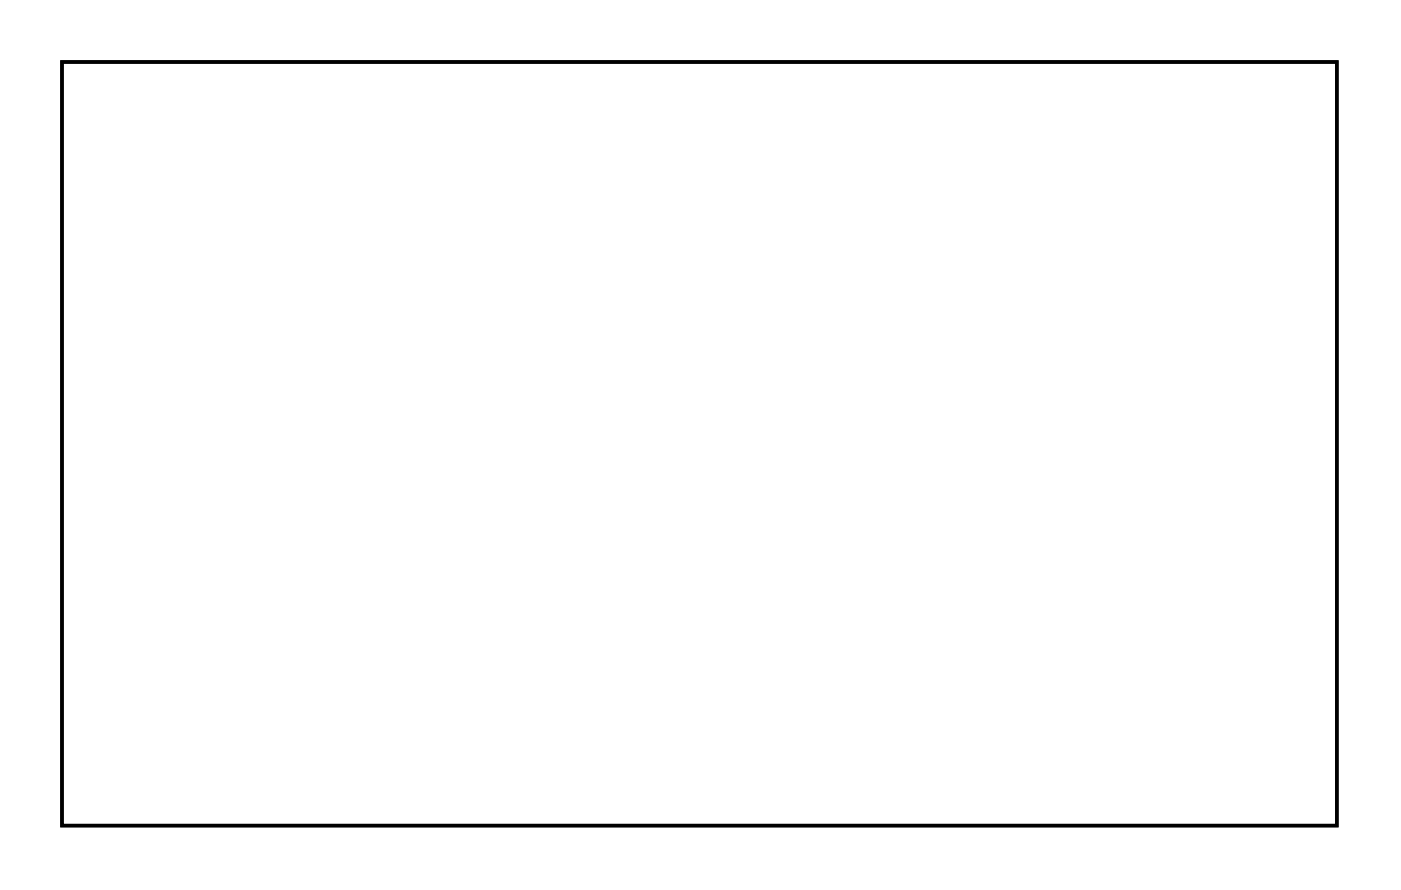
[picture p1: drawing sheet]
<svg xmlns="http://www.w3.org/2000/svg" width="82mm" height="52mm" viewBox="0 0 82 52" stroke-linecap="round" stroke-linejoin="round" font-family="sans-serif">
<path d="M3.6 3.6h74.8v44.8h-74.8z" fill="none" stroke="#000" stroke-width=".2"/>
<path d="M3.6 3.6h74.8v44.8h-74.8zM3.6 3.6v44.8h74.8v-44.8z" fill="#000"/>
<circle cx="75.2" cy="6.3" r="1.1" fill="#fff"/>
<circle cx="75.2" cy="6.3" r="1.1" fill="none" stroke="#fff" stroke-width=".25"/>
<circle cx="75.2" cy="45.7" r="1.1" fill="#fff"/>
<circle cx="75.2" cy="45.7" r="1.1" fill="none" stroke="#fff" stroke-width=".25"/>
<circle cx="6.6" cy="45.7" r="1.1" fill="#fff"/>
<circle cx="6.6" cy="45.7" r="1.1" fill="none" stroke="#fff" stroke-width=".25"/>
<circle cx="72.7" cy="24.1" r=".35" fill="#fff"/>
<circle cx="72.7" cy="24.1" r=".35" fill="none" stroke="#fff" stroke-width=".55"/>
<circle cx="72.7" cy="17.8" r=".35" fill="#fff"/>
<circle cx="72.7" cy="17.8" r=".35" fill="none" stroke="#fff" stroke-width=".55"/>
<path d="M52.9 10.7h1.4v1.4h-1.4z" fill="#fff"/>
<path d="M52.9 10.7h1.4v1.4h-1.4z" fill="none" stroke="#fff" stroke-width=".76" stroke-linecap="butt"/>
<circle cx="53.6" cy="11.4" r=".7" fill="#fff"/>
<circle cx="53.6" cy="11.4" r=".7" fill="none" stroke="#fff" stroke-width=".76" stroke-linecap="butt"/>
<circle cx="61.2" cy="11.4" r=".7" fill="#fff"/>
<circle cx="61.2" cy="11.4" r=".7" fill="none" stroke="#fff" stroke-width=".76" stroke-linecap="butt"/>
<circle cx="53.6" cy="13.9" r=".7" fill="#fff"/>
<circle cx="53.6" cy="13.9" r=".7" fill="none" stroke="#fff" stroke-width=".76" stroke-linecap="butt"/>
<circle cx="61.2" cy="13.9" r=".7" fill="#fff"/>
<circle cx="61.2" cy="13.9" r=".7" fill="none" stroke="#fff" stroke-width=".76" stroke-linecap="butt"/>
<circle cx="53.6" cy="16.5" r=".7" fill="#fff"/>
<circle cx="53.6" cy="16.5" r=".7" fill="none" stroke="#fff" stroke-width=".76" stroke-linecap="butt"/>
<circle cx="61.2" cy="16.5" r=".7" fill="#fff"/>
<circle cx="61.2" cy="16.5" r=".7" fill="none" stroke="#fff" stroke-width=".76" stroke-linecap="butt"/>
<circle cx="53.6" cy="19" r=".7" fill="#fff"/>
<circle cx="53.6" cy="19" r=".7" fill="none" stroke="#fff" stroke-width=".76" stroke-linecap="butt"/>
<circle cx="61.2" cy="19" r=".7" fill="#fff"/>
<circle cx="61.2" cy="19" r=".7" fill="none" stroke="#fff" stroke-width=".76" stroke-linecap="butt"/>
<path d="M27.5 10.7h1.4v1.4h-1.4z" fill="#fff"/>
<path d="M27.5 10.7h1.4v1.4h-1.4z" fill="none" stroke="#fff" stroke-width=".76" stroke-linecap="butt"/>
<circle cx="28.2" cy="11.4" r=".7" fill="#fff"/>
<circle cx="28.2" cy="11.4" r=".7" fill="none" stroke="#fff" stroke-width=".76" stroke-linecap="butt"/>
<circle cx="35.8" cy="11.4" r=".7" fill="#fff"/>
<circle cx="35.8" cy="11.4" r=".7" fill="none" stroke="#fff" stroke-width=".76" stroke-linecap="butt"/>
<circle cx="28.2" cy="13.9" r=".7" fill="#fff"/>
<circle cx="28.2" cy="13.9" r=".7" fill="none" stroke="#fff" stroke-width=".76" stroke-linecap="butt"/>
<circle cx="35.8" cy="13.9" r=".7" fill="#fff"/>
<circle cx="35.8" cy="13.9" r=".7" fill="none" stroke="#fff" stroke-width=".76" stroke-linecap="butt"/>
<circle cx="28.2" cy="16.5" r=".7" fill="#fff"/>
<circle cx="28.2" cy="16.5" r=".7" fill="none" stroke="#fff" stroke-width=".76" stroke-linecap="butt"/>
<circle cx="35.8" cy="16.5" r=".7" fill="#fff"/>
<circle cx="35.8" cy="16.5" r=".7" fill="none" stroke="#fff" stroke-width=".76" stroke-linecap="butt"/>
<circle cx="28.2" cy="19" r=".7" fill="#fff"/>
<circle cx="28.2" cy="19" r=".7" fill="none" stroke="#fff" stroke-width=".76" stroke-linecap="butt"/>
<circle cx="35.8" cy="19" r=".7" fill="#fff"/>
<circle cx="35.8" cy="19" r=".7" fill="none" stroke="#fff" stroke-width=".76" stroke-linecap="butt"/>
<circle cx="51.1" cy="34.3" r=".7" fill="#fff"/>
<circle cx="51.1" cy="34.3" r=".7" fill="none" stroke="#fff" stroke-width=".76" stroke-linecap="butt"/>
<circle cx="61.2" cy="34.3" r=".7" fill="#fff"/>
<circle cx="61.2" cy="34.3" r=".7" fill="none" stroke="#fff" stroke-width=".76" stroke-linecap="butt"/>
<circle cx="51.1" cy="36.8" r=".7" fill="#fff"/>
<circle cx="51.1" cy="36.8" r=".7" fill="none" stroke="#fff" stroke-width=".76" stroke-linecap="butt"/>
<circle cx="61.2" cy="36.8" r=".7" fill="#fff"/>
<circle cx="61.2" cy="36.8" r=".7" fill="none" stroke="#fff" stroke-width=".76" stroke-linecap="butt"/>
<circle cx="51.1" cy="29.2" r=".7" fill="#fff"/>
<circle cx="51.1" cy="29.2" r=".7" fill="none" stroke="#fff" stroke-width=".76" stroke-linecap="butt"/>
<circle cx="61.2" cy="29.2" r=".7" fill="#fff"/>
<circle cx="61.2" cy="29.2" r=".7" fill="none" stroke="#fff" stroke-width=".76" stroke-linecap="butt"/>
<circle cx="51.1" cy="26.6" r=".7" fill="#fff"/>
<circle cx="51.1" cy="26.6" r=".7" fill="none" stroke="#fff" stroke-width=".76" stroke-linecap="butt"/>
<circle cx="61.2" cy="26.6" r=".7" fill="#fff"/>
<circle cx="61.2" cy="26.6" r=".7" fill="none" stroke="#fff" stroke-width=".76" stroke-linecap="butt"/>
<circle cx="51.1" cy="24.1" r=".7" fill="#fff"/>
<circle cx="51.1" cy="24.1" r=".7" fill="none" stroke="#fff" stroke-width=".76" stroke-linecap="butt"/>
<circle cx="61.2" cy="24.1" r=".7" fill="#fff"/>
<circle cx="61.2" cy="24.1" r=".7" fill="none" stroke="#fff" stroke-width=".76" stroke-linecap="butt"/>
<path d="M44 28.5h1.4v1.4h-1.4z" fill="#fff"/>
<path d="M44 28.5h1.4v1.4h-1.4z" fill="none" stroke="#fff" stroke-width=".76" stroke-linecap="butt"/>
<circle cx="44.7" cy="29.2" r=".7" fill="#fff"/>
<circle cx="44.7" cy="29.2" r=".7" fill="none" stroke="#fff" stroke-width=".76" stroke-linecap="butt"/>
<circle cx="47.3" cy="29.2" r=".7" fill="#fff"/>
<circle cx="47.3" cy="29.2" r=".7" fill="none" stroke="#fff" stroke-width=".76" stroke-linecap="butt"/>
<path d="M46.6 33.6h1.4v1.4h-1.4z" fill="#fff"/>
<path d="M46.6 33.6h1.4v1.4h-1.4z" fill="none" stroke="#fff" stroke-width=".76" stroke-linecap="butt"/>
<circle cx="47.3" cy="34.3" r=".7" fill="#fff"/>
<circle cx="47.3" cy="34.3" r=".7" fill="none" stroke="#fff" stroke-width=".76" stroke-linecap="butt"/>
<circle cx="44.7" cy="34.3" r=".7" fill="#fff"/>
<circle cx="44.7" cy="34.3" r=".7" fill="none" stroke="#fff" stroke-width=".76" stroke-linecap="butt"/>
<path d="M44 38.6h1.4v1.4h-1.4z" fill="#fff"/>
<path d="M44 38.6h1.4v1.4h-1.4z" fill="none" stroke="#fff" stroke-width=".76" stroke-linecap="butt"/>
<circle cx="44.7" cy="39.3" r=".7" fill="#fff"/>
<circle cx="44.7" cy="39.3" r=".7" fill="none" stroke="#fff" stroke-width=".76" stroke-linecap="butt"/>
<circle cx="47.3" cy="39.3" r=".7" fill="#fff"/>
<circle cx="47.3" cy="39.3" r=".7" fill="none" stroke="#fff" stroke-width=".76" stroke-linecap="butt"/>
<circle cx="65" cy="24.1" r=".64" fill="#fff"/>
<circle cx="65" cy="24.1" r=".64" fill="none" stroke="#fff" stroke-width=".76" stroke-linecap="butt"/>
<circle cx="67.6" cy="24.1" r=".64" fill="#fff"/>
<circle cx="67.6" cy="24.1" r=".64" fill="none" stroke="#fff" stroke-width=".76" stroke-linecap="butt"/>
<circle cx="51.1" cy="39.3" r=".7" fill="#fff"/>
<circle cx="51.1" cy="39.3" r=".7" fill="none" stroke="#fff" stroke-width=".76" stroke-linecap="butt"/>
<circle cx="61.2" cy="39.3" r=".7" fill="#fff"/>
<circle cx="61.2" cy="39.3" r=".7" fill="none" stroke="#fff" stroke-width=".76" stroke-linecap="butt"/>
<circle cx="25.7" cy="24.1" r=".7" fill="#fff"/>
<circle cx="25.7" cy="24.1" r=".7" fill="none" stroke="#fff" stroke-width=".76" stroke-linecap="butt"/>
<circle cx="35.8" cy="24.1" r=".7" fill="#fff"/>
<circle cx="35.8" cy="24.1" r=".7" fill="none" stroke="#fff" stroke-width=".76" stroke-linecap="butt"/>
<circle cx="25.7" cy="26.6" r=".7" fill="#fff"/>
<circle cx="25.7" cy="26.6" r=".7" fill="none" stroke="#fff" stroke-width=".76" stroke-linecap="butt"/>
<circle cx="35.8" cy="26.6" r=".7" fill="#fff"/>
<circle cx="35.8" cy="26.6" r=".7" fill="none" stroke="#fff" stroke-width=".76" stroke-linecap="butt"/>
<circle cx="25.7" cy="29.2" r=".7" fill="#fff"/>
<circle cx="25.7" cy="29.2" r=".7" fill="none" stroke="#fff" stroke-width=".76" stroke-linecap="butt"/>
<circle cx="35.8" cy="29.2" r=".7" fill="#fff"/>
<circle cx="35.8" cy="29.2" r=".7" fill="none" stroke="#fff" stroke-width=".76" stroke-linecap="butt"/>
<circle cx="25.7" cy="34.3" r=".7" fill="#fff"/>
<circle cx="25.7" cy="34.3" r=".7" fill="none" stroke="#fff" stroke-width=".76" stroke-linecap="butt"/>
<circle cx="35.8" cy="34.3" r=".7" fill="#fff"/>
<circle cx="35.8" cy="34.3" r=".7" fill="none" stroke="#fff" stroke-width=".76" stroke-linecap="butt"/>
<circle cx="25.7" cy="36.8" r=".7" fill="#fff"/>
<circle cx="25.7" cy="36.8" r=".7" fill="none" stroke="#fff" stroke-width=".76" stroke-linecap="butt"/>
<circle cx="35.8" cy="36.8" r=".7" fill="#fff"/>
<circle cx="35.8" cy="36.8" r=".7" fill="none" stroke="#fff" stroke-width=".76" stroke-linecap="butt"/>
<circle cx="25.7" cy="39.3" r=".7" fill="#fff"/>
<circle cx="25.7" cy="39.3" r=".7" fill="none" stroke="#fff" stroke-width=".76" stroke-linecap="butt"/>
<circle cx="35.8" cy="39.3" r=".7" fill="#fff"/>
<circle cx="35.8" cy="39.3" r=".7" fill="none" stroke="#fff" stroke-width=".76" stroke-linecap="butt"/>
<path d="M18.6 28.5h1.4v1.4h-1.4z" fill="#fff"/>
<path d="M18.6 28.5h1.4v1.4h-1.4z" fill="none" stroke="#fff" stroke-width=".76" stroke-linecap="butt"/>
<circle cx="19.3" cy="29.2" r=".7" fill="#fff"/>
<circle cx="19.3" cy="29.2" r=".7" fill="none" stroke="#fff" stroke-width=".76" stroke-linecap="butt"/>
<circle cx="21.9" cy="29.2" r=".7" fill="#fff"/>
<circle cx="21.9" cy="29.2" r=".7" fill="none" stroke="#fff" stroke-width=".76" stroke-linecap="butt"/>
<path d="M21.2 33.6h1.4v1.4h-1.4z" fill="#fff"/>
<path d="M21.2 33.6h1.4v1.4h-1.4z" fill="none" stroke="#fff" stroke-width=".76" stroke-linecap="butt"/>
<circle cx="21.9" cy="34.3" r=".7" fill="#fff"/>
<circle cx="21.9" cy="34.3" r=".7" fill="none" stroke="#fff" stroke-width=".76" stroke-linecap="butt"/>
<circle cx="19.3" cy="34.3" r=".7" fill="#fff"/>
<circle cx="19.3" cy="34.3" r=".7" fill="none" stroke="#fff" stroke-width=".76" stroke-linecap="butt"/>
<path d="M18.6 38.6h1.4v1.4h-1.4z" fill="#fff"/>
<path d="M18.6 38.6h1.4v1.4h-1.4z" fill="none" stroke="#fff" stroke-width=".76" stroke-linecap="butt"/>
<circle cx="19.3" cy="39.3" r=".7" fill="#fff"/>
<circle cx="19.3" cy="39.3" r=".7" fill="none" stroke="#fff" stroke-width=".76" stroke-linecap="butt"/>
<circle cx="21.9" cy="39.3" r=".7" fill="#fff"/>
<circle cx="21.9" cy="39.3" r=".7" fill="none" stroke="#fff" stroke-width=".76" stroke-linecap="butt"/>
<circle cx="13" cy="39.3" r=".64" fill="#fff"/>
<circle cx="13" cy="39.3" r=".64" fill="none" stroke="#fff" stroke-width=".76" stroke-linecap="butt"/>
<circle cx="15.5" cy="39.3" r=".64" fill="#fff"/>
<circle cx="15.5" cy="39.3" r=".64" fill="none" stroke="#fff" stroke-width=".76" stroke-linecap="butt"/>
<circle cx="14.2" cy="13.9" r=".7" fill="#fff"/>
<circle cx="14.2" cy="13.9" r=".7" fill="none" stroke="#fff" stroke-width=".76" stroke-linecap="butt"/>
<circle cx="24.4" cy="13.9" r=".7" fill="#fff"/>
<circle cx="24.4" cy="13.9" r=".7" fill="none" stroke="#fff" stroke-width=".76" stroke-linecap="butt"/>
<circle cx="9.2" cy="16.4" r=".6" fill="#fff"/>
<circle cx="9.2" cy="16.4" r=".6" fill="none" stroke="#fff" stroke-width=".65" stroke-linecap="butt"/>
<path d="M8.6 15.8h1.2v1.2h-1.2z" fill="#fff"/>
<path d="M8.6 15.8h1.2v1.2h-1.2z" fill="none" stroke="#fff" stroke-width=".65" stroke-linecap="butt"/>
<circle cx="9.2" cy="13.9" r=".6" fill="#fff"/>
<circle cx="9.2" cy="13.9" r=".6" fill="none" stroke="#fff" stroke-width=".65" stroke-linecap="butt"/>
</svg>
